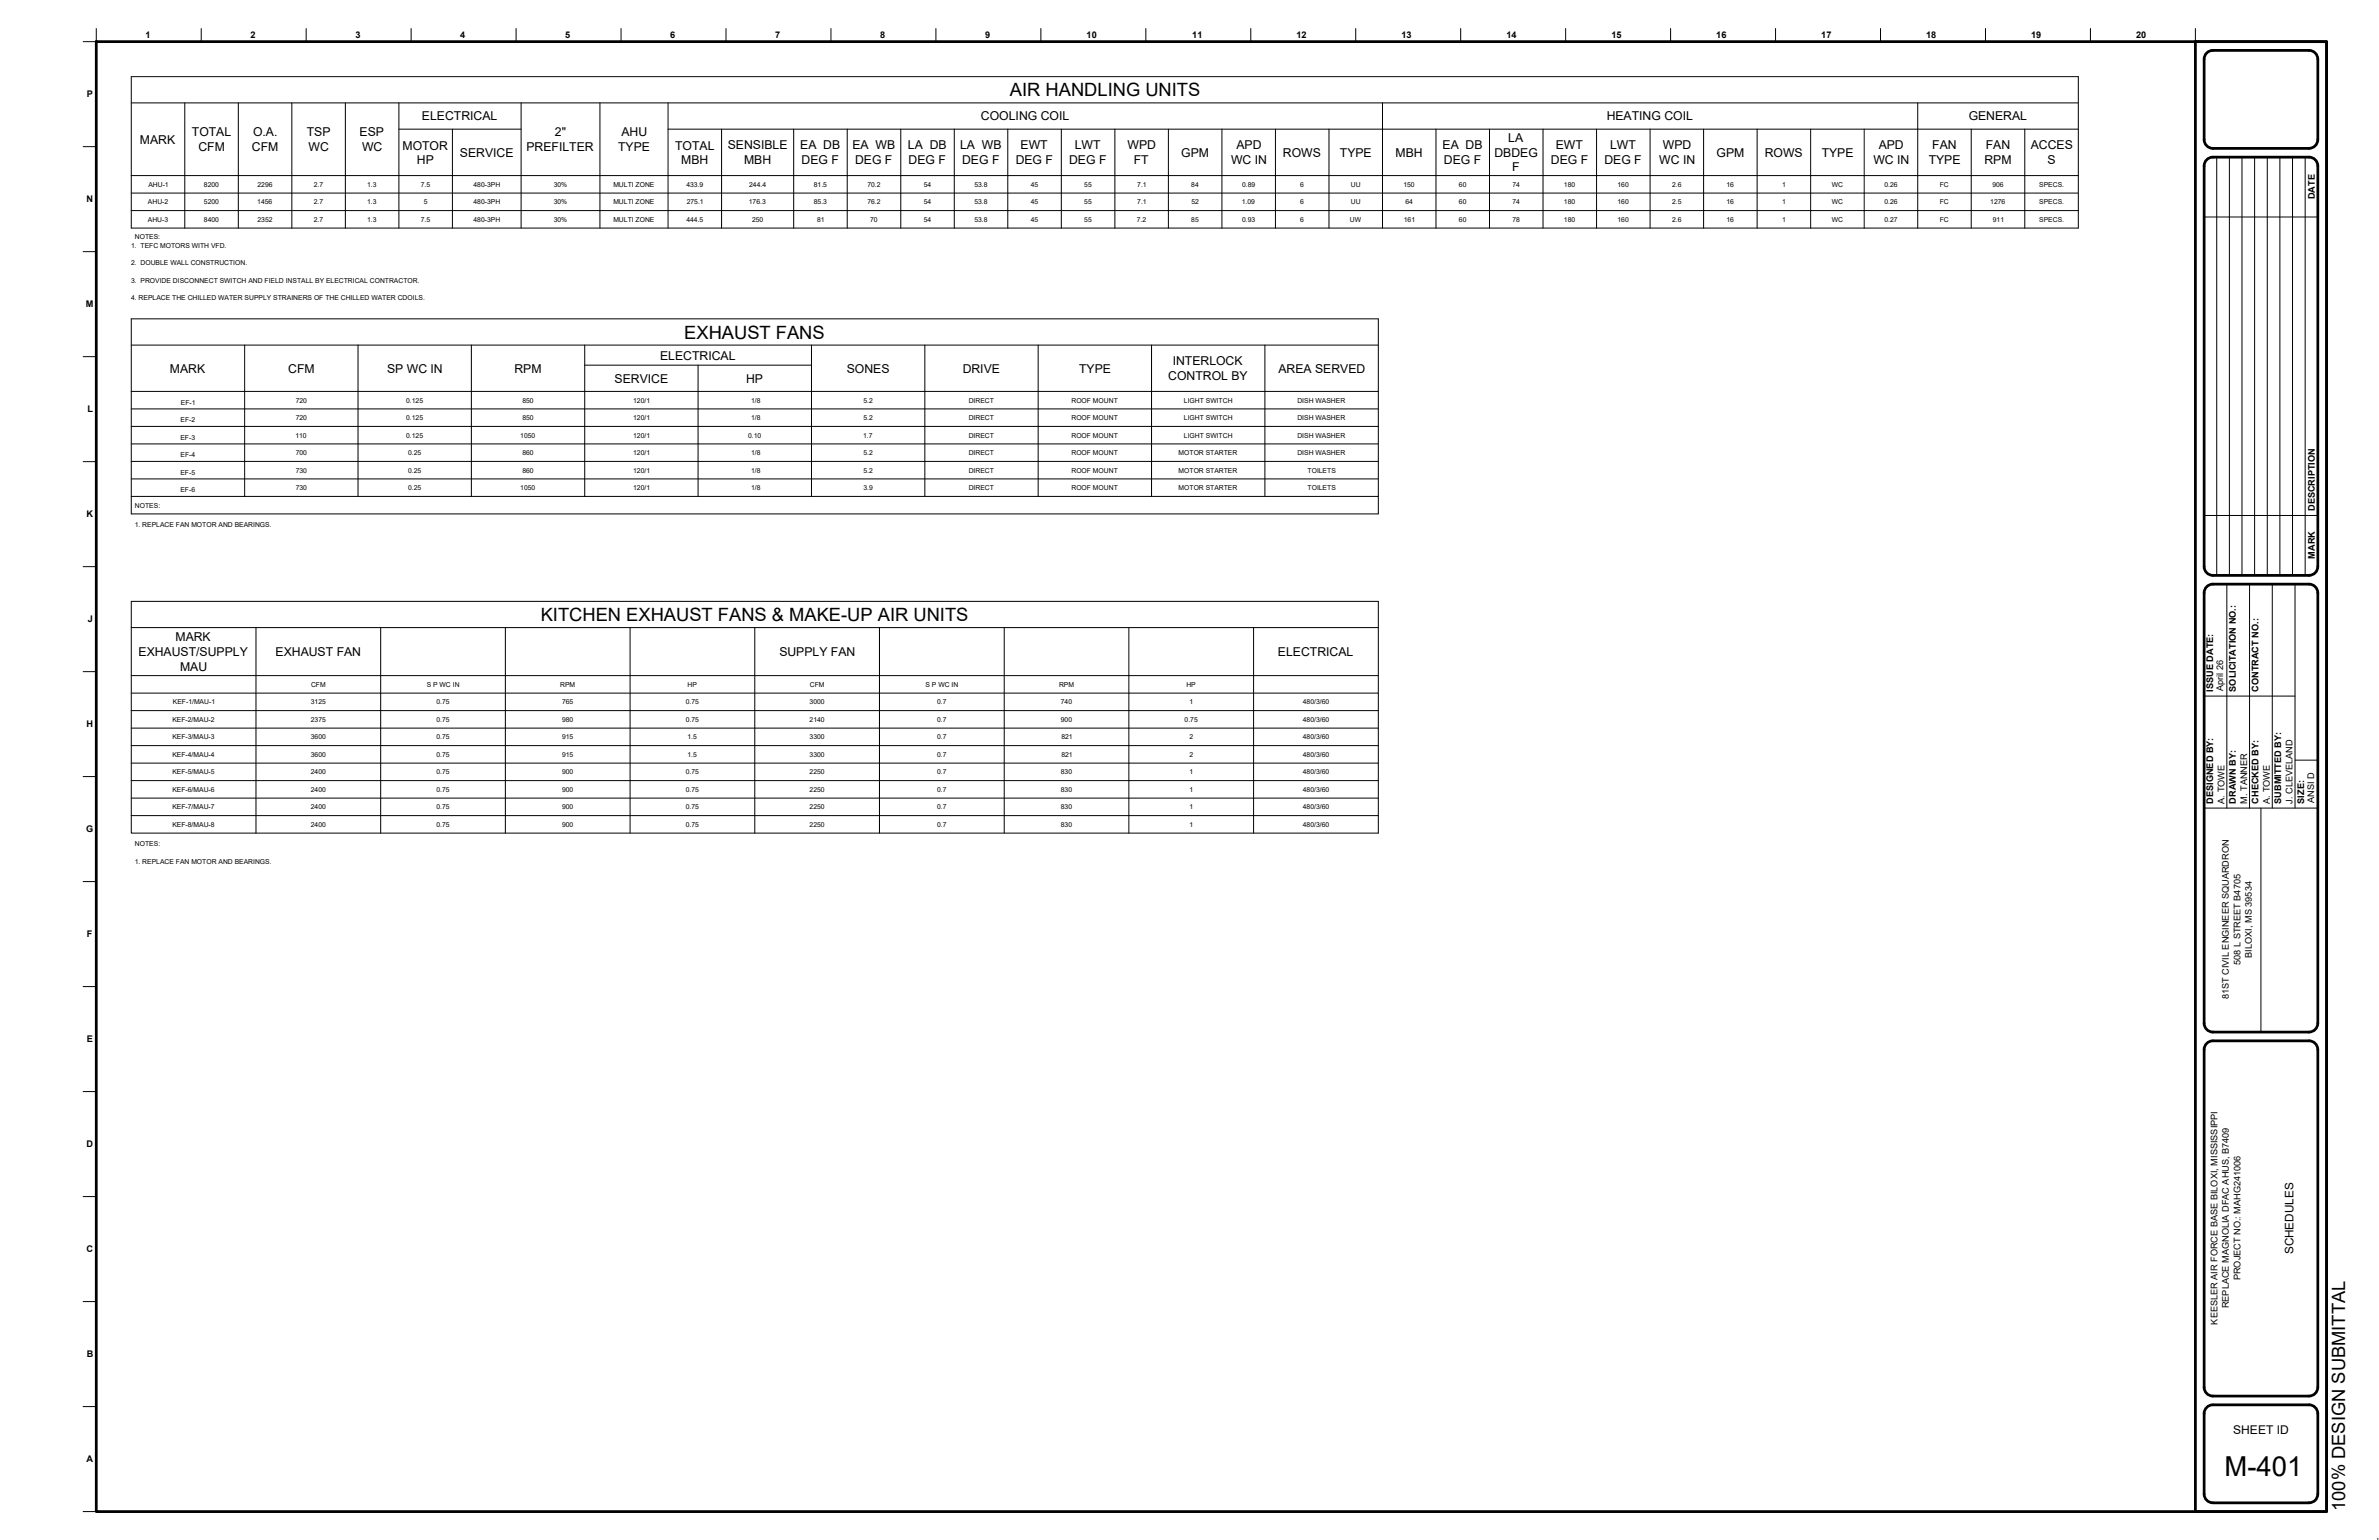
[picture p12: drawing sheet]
<svg xmlns="http://www.w3.org/2000/svg" width="864mm" height="559mm" viewBox="0 0 864 559" stroke-linecap="round" stroke-linejoin="round" font-family="sans-serif">
<defs><g id="words">
<text font-size="10" x="807.5" y="535.5">M-401</text>
<g font-size="6.7">
<text x="366.6" y="34.9">AIR HANDLING UNITS</text>
<text x="248.4" y="122.8">EXHAUST FANS</text>
<text x="196.3" y="225.3">KITCHEN EXHAUST FANS &amp; MAKE-UP AIR UNITS</text>
<text x="851.3" y="548.3" transform="rotate(-90 851.3 548.3)">100% DESIGN SUBMITTAL</text>
</g>
<g font-size="4.4">
<text x="153.2" y="43.7">ELECTRICAL</text>
<text x="356.1" y="43.7">COOLING COIL</text>
<text x="583.2" y="43.7">HEATING COIL</text>
<text x="714.6" y="43.7">GENERAL</text>
<text x="50.8" y="52.1">MARK</text>
<text x="69.7" y="49.4">TOTAL</text>
<text x="91.9" y="49.4">O.A.</text>
<text x="111.4" y="49.4">TSP</text>
<text x="130.5" y="49.4">ESP</text>
<text x="201.5" y="49.4">2&quot;</text>
<text x="225.6" y="49.4">AHU</text>
<text x="547.5" y="51.5">LA</text>
<text x="72" y="54.8">CFM</text>
<text x="91.5" y="54.8">CFM</text>
<text x="112" y="54.8">WC</text>
<text x="131.4" y="54.8">WC</text>
<text x="146.1" y="54.3">MOTOR</text>
<text x="151.3" y="59.5">HP</text>
<text x="167" y="56.9">SERVICE</text>
<text x="191.1" y="54.7">PREFILTER</text>
<text x="224.4" y="54.7">TYPE</text>
<text x="245.1" y="54.3">TOTAL</text>
<text x="247.3" y="59.5">MBH</text>
<text x="264.2" y="54.2">SENSIBLE</text>
<text x="270.1" y="59.5">MBH</text>
<text x="290.5" y="54.2">EA DB</text>
<text x="291" y="59.5">DEG F</text>
<text x="309.4" y="54.2">EA WB</text>
<text x="310.4" y="59.5">DEG F</text>
<text x="329.6" y="54.2">LA DB</text>
<text x="329.8" y="59.5">DEG F</text>
<text x="348.6" y="54.2">LA WB</text>
<text x="349.3" y="59.5">DEG F</text>
<text x="368.7" y="59.5">DEG F</text>
<text x="370.5" y="54.2">EWT</text>
<text x="388.1" y="59.5">DEG F</text>
<text x="390.2" y="54.2">LWT</text>
<text x="409.3" y="54.2">WPD</text>
<text x="411.5" y="59.5">FT</text>
<text x="428.8" y="56.9">GPM</text>
<text x="446.9" y="59.5">WC IN</text>
<text x="448.8" y="54.2">APD</text>
<text x="465.7" y="56.9">ROWS</text>
<text x="486.4" y="56.9">TYPE</text>
<text x="506.6" y="56.9">MBH</text>
<text x="523.7" y="54.2">EA DB</text>
<text x="524.1" y="59.5">DEG F</text>
<text x="542.5" y="56.9">DBDEG</text>
<text x="563" y="59.5">DEG F</text>
<text x="564.8" y="54.2">EWT</text>
<text x="582.4" y="59.5">DEG F</text>
<text x="584.5" y="54.2">LWT</text>
<text x="602.3" y="59.5">WC IN</text>
<text x="603.6" y="54.2">WPD</text>
<text x="623.1" y="56.9">GPM</text>
<text x="640.6" y="56.9">ROWS</text>
<text x="661.3" y="56.9">TYPE</text>
<text x="680.1" y="59.5">WC IN</text>
<text x="682" y="54.2">APD</text>
<text x="700.1" y="59.5">TYPE</text>
<text x="701.4" y="54.2">FAN</text>
<text x="720.4" y="59.5">RPM</text>
<text x="720.8" y="54.2">FAN</text>
<text x="737.2" y="54.2">ACCES</text>
<text x="743.3" y="59.5">S</text>
<text x="549" y="62.2">F</text>
<text x="239.6" y="130.5">ELECTRICAL</text>
<text x="61.7" y="135.2">MARK</text>
<text x="104.6" y="135.2">CFM</text>
<text x="140.5" y="135.2">SP WC IN</text>
<text x="186.8" y="135.2">RPM</text>
<text x="307.4" y="135.2">SONES</text>
<text x="349.5" y="135.2">DRIVE</text>
<text x="391.7" y="135.2">TYPE</text>
<text x="424.1" y="137.9">CONTROL BY</text>
<text x="425.7" y="132.5">INTERLOCK</text>
<text x="464.1" y="135.2">AREA SERVED</text>
<text x="223.1" y="138.9">SERVICE</text>
<text x="270.8" y="138.9">HP</text>
<text x="63.7" y="232.7">MARK</text>
<text x="50.3" y="238">EXHAUST/SUPPLY</text>
<text x="100" y="238">EXHAUST FAN</text>
<text x="282.9" y="238">SUPPLY FAN</text>
<text x="463.9" y="238">ELECTRICAL</text>
<text x="65.4" y="243.3">MAU</text>
<text x="810.7" y="520.2">SHEET ID</text>
</g>
<text font-size="4.3" x="832.6" y="455.1" transform="rotate(-90 832.6 455.1)">SCHEDULES</text>
<g font-size="3.3">
<text x="52.9" y="13.9">1</text>
<text x="90.9" y="13.9">2</text>
<text x="129" y="13.9">3</text>
<text x="167.1" y="13.9">4</text>
<text x="205.2" y="13.9">5</text>
<text x="243.3" y="13.9">6</text>
<text x="281.4" y="13.9">7</text>
<text x="319.5" y="13.9">8</text>
<text x="357.6" y="13.9">9</text>
<text x="394.5" y="13.9">10</text>
<text x="432.8" y="13.9">11</text>
<text x="470.7" y="13.9">12</text>
<text x="508.8" y="13.9">13</text>
<text x="546.9" y="13.9">14</text>
<text x="584.9" y="13.9">15</text>
<text x="623" y="13.9">16</text>
<text x="661.1" y="13.9">17</text>
<text x="699.2" y="13.9">18</text>
<text x="737.3" y="13.9">19</text>
<text x="775.4" y="13.9">20</text>
<text x="31.5" y="35.3">P</text>
<text x="31.4" y="73.4">N</text>
<text x="840.3" y="72.3" transform="rotate(-90 840.3 72.3)">DATE</text>
<text x="31.1" y="111.5">M</text>
<text x="31.7" y="149.6">L</text>
<text x="840.3" y="185.5" transform="rotate(-90 840.3 185.5)">DESCRIPTION</text>
<text x="31.4" y="187.7">K</text>
<text x="840.3" y="202.7" transform="rotate(-90 840.3 202.7)">MARK</text>
<text x="31.9" y="225.8">J</text>
<text x="803.4" y="251" transform="rotate(-90 803.4 251)">ISSUE DATE:</text>
<text x="807.1" y="250.8" transform="rotate(-90 807.1 250.8)">April 26</text>
<text x="811.6" y="251" transform="rotate(-90 811.6 251)">SOLICITATION NO.:</text>
<text x="819.9" y="251" transform="rotate(-90 819.9 251)">CONTRACT NO.:</text>
<text x="31.4" y="263.9">H</text>
<text x="803.4" y="291.6" transform="rotate(-90 803.4 291.6)">DESIGNED BY:</text>
<text x="807.5" y="291.6" transform="rotate(-90 807.5 291.6)">A. TOWE</text>
<text x="811.6" y="291.6" transform="rotate(-90 811.6 291.6)">DRAWN BY:</text>
<text x="815.7" y="291.6" transform="rotate(-90 815.7 291.6)">M. TANNER</text>
<text x="819.9" y="291.6" transform="rotate(-90 819.9 291.6)">CHECKED BY:</text>
<text x="824" y="291.6" transform="rotate(-90 824 291.6)">A. TOWE</text>
<text x="828.1" y="291.6" transform="rotate(-90 828.1 291.6)">SUBMITTED BY:</text>
<text x="832.3" y="291.6" transform="rotate(-90 832.3 291.6)">J. CLEVELAND</text>
<text x="836.4" y="291.6" transform="rotate(-90 836.4 291.6)">SIZE:</text>
<text x="840.1" y="291.4" transform="rotate(-90 840.1 291.4)">ANSI D</text>
<text x="31.2" y="302">G</text>
<text x="31.6" y="340.1">F</text>
<text x="817.4" y="347.5" transform="rotate(-90 817.4 347.5)">BILOXI, MS 39534</text>
<text x="813.3" y="350.1" transform="rotate(-90 813.3 350.1)">508 L STREET B4705</text>
<text x="809.1" y="362.7" transform="rotate(-90 809.1 362.7)">81ST CIVIL ENGINEER SQUARDRON</text>
<text x="31.5" y="378.2">E</text>
<text x="31.3" y="416.3">D</text>
<text x="31.3" y="454.4">C</text>
<text x="813.3" y="464.5" transform="rotate(-90 813.3 464.5)">PROJECT NO.: MAHG241006</text>
<text x="809.1" y="474.7" transform="rotate(-90 809.1 474.7)">REPLACE MAGNOLIA DFAC AHUS, B7409</text>
<text x="805" y="480.6" transform="rotate(-90 805 480.6)">KEESLER AIR FORCE BASE BILOXI, MISSISSIPPI</text>
<text x="31.5" y="492.5">B</text>
<text x="31.4" y="530.6">A</text>
</g>
<g font-size="2.5">
<text x="53.9" y="67.8">AHU-1</text>
<text x="74" y="67.8">8200</text>
<text x="93.5" y="67.8">2296</text>
<text x="113.9" y="67.8">2.7</text>
<text x="133.3" y="67.8">1.3</text>
<text x="152.8" y="67.7">7.5</text>
<text x="171.9" y="67.8">480-3PH</text>
<text x="201" y="67.7">30%</text>
<text x="222.6" y="67.8">MULTI ZONE</text>
<text x="249.2" y="67.8">433.9</text>
<text x="271.9" y="67.8">244.4</text>
<text x="295.4" y="67.8">81.5</text>
<text x="314.9" y="67.8">70.2</text>
<text x="335.3" y="67.7">54</text>
<text x="353.7" y="67.8">53.8</text>
<text x="374.2" y="67.7">45</text>
<text x="393.6" y="67.7">55</text>
<text x="412.9" y="67.8">7.1</text>
<text x="432.5" y="67.8">84</text>
<text x="450.9" y="67.8">0.89</text>
<text x="472" y="67.8">6</text>
<text x="490.4" y="67.7">UU</text>
<text x="509.4" y="67.8">150</text>
<text x="529.6" y="67.8">60</text>
<text x="549.1" y="67.8">74</text>
<text x="567.7" y="67.8">180</text>
<text x="587.2" y="67.8">160</text>
<text x="607" y="67.8">2.6</text>
<text x="626.7" y="67.8">16</text>
<text x="647" y="67.8">1</text>
<text x="665" y="67.8">WC</text>
<text x="684" y="67.8">0.26</text>
<text x="704.2" y="67.8">FC</text>
<text x="723.2" y="67.8">906</text>
<text x="740.3" y="67.8">SPECS.</text>
<text x="53.7" y="74.1">AHU-2</text>
<text x="74" y="74.1">5200</text>
<text x="93.4" y="74.1">1456</text>
<text x="113.9" y="74.1">2.7</text>
<text x="133.3" y="74.1">1.3</text>
<text x="153.8" y="74.1">5</text>
<text x="171.9" y="74.1">480-3PH</text>
<text x="201" y="74.1">30%</text>
<text x="222.6" y="74.1">MULTI ZONE</text>
<text x="249.3" y="74.1">275.1</text>
<text x="271.8" y="74.1">176.3</text>
<text x="295.4" y="74.1">85.3</text>
<text x="314.9" y="74.1">76.2</text>
<text x="335.3" y="74.1">54</text>
<text x="353.7" y="74.1">53.8</text>
<text x="374.2" y="74.1">45</text>
<text x="393.6" y="74.1">55</text>
<text x="412.9" y="74.1">7.1</text>
<text x="432.5" y="74.1">52</text>
<text x="450.8" y="74.1">1.09</text>
<text x="472" y="74.1">6</text>
<text x="490.4" y="74.1">UU</text>
<text x="510.2" y="74.1">64</text>
<text x="529.6" y="74.1">60</text>
<text x="549.1" y="74.1">74</text>
<text x="567.7" y="74.1">180</text>
<text x="587.2" y="74.1">160</text>
<text x="607" y="74.1">2.5</text>
<text x="626.7" y="74.1">16</text>
<text x="647" y="74.1">1</text>
<text x="665" y="74.1">WC</text>
<text x="684" y="74.1">0.26</text>
<text x="704.2" y="74.1">FC</text>
<text x="722.5" y="74.1">1276</text>
<text x="740.3" y="74.1">SPECS.</text>
<text x="53.7" y="80.5">AHU-3</text>
<text x="74" y="80.5">8400</text>
<text x="93.5" y="80.5">2352</text>
<text x="113.9" y="80.5">2.7</text>
<text x="133.3" y="80.5">1.3</text>
<text x="152.8" y="80.4">7.5</text>
<text x="171.9" y="80.5">480-3PH</text>
<text x="201" y="80.4">30%</text>
<text x="222.6" y="80.5">MULTI ZONE</text>
<text x="249.2" y="80.4">444.5</text>
<text x="273" y="80.5">250</text>
<text x="296.6" y="80.5">81</text>
<text x="315.9" y="80.5">70</text>
<text x="335.3" y="80.4">54</text>
<text x="353.7" y="80.5">53.8</text>
<text x="374.2" y="80.4">45</text>
<text x="393.6" y="80.4">55</text>
<text x="412.7" y="80.5">7.2</text>
<text x="432.5" y="80.5">85</text>
<text x="450.9" y="80.5">0.93</text>
<text x="472" y="80.5">6</text>
<text x="490" y="80.4">UW</text>
<text x="509.6" y="80.5">161</text>
<text x="529.6" y="80.5">60</text>
<text x="549" y="80.5">78</text>
<text x="567.7" y="80.5">180</text>
<text x="587.2" y="80.5">160</text>
<text x="607" y="80.5">2.6</text>
<text x="626.7" y="80.5">16</text>
<text x="647" y="80.5">1</text>
<text x="665" y="80.5">WC</text>
<text x="684" y="80.5">0.27</text>
<text x="704.2" y="80.5">FC</text>
<text x="723.4" y="80.5">911</text>
<text x="740.3" y="80.5">SPECS.</text>
<text x="47.6" y="89.9">1. TEFC MOTORS WITH VFD.</text>
<text x="49" y="86.8">NOTES:</text>
<text x="47.6" y="96.2">2. DOUBLE WALL CONSTRUCTION.</text>
<text x="47.6" y="102.6">3. PROVIDE DISCONNECT SWITCH AND FIELD INSTALL BY ELECTRICAL CONTRACTOR.</text>
<text x="47.6" y="108.9">4. REPLACE THE CHILLED WATER SUPPLY STRAINERS OF THE CHILLED WATER CDOILS.</text>
<text x="65.7" y="146.9">EF-1</text>
<text x="107.3" y="146.1">720</text>
<text x="147.4" y="146.1">0.125</text>
<text x="189.6" y="146.1">850</text>
<text x="229.8" y="146.1">120/1</text>
<text x="272.7" y="146.1">1/8</text>
<text x="313.4" y="146.1">5.2</text>
<text x="351.6" y="146.1">DIRECT</text>
<text x="389" y="146.1">ROOF MOUNT</text>
<text x="429.8" y="146.1">LIGHT SWITCH</text>
<text x="471" y="146.1">DISH WASHER</text>
<text x="65.5" y="153.2">EF-2</text>
<text x="107.3" y="152.4">720</text>
<text x="147.4" y="152.4">0.125</text>
<text x="189.6" y="152.4">850</text>
<text x="229.8" y="152.4">120/1</text>
<text x="272.7" y="152.4">1/8</text>
<text x="313.4" y="152.4">5.2</text>
<text x="351.6" y="152.4">DIRECT</text>
<text x="389" y="152.4">ROOF MOUNT</text>
<text x="429.8" y="152.4">LIGHT SWITCH</text>
<text x="471" y="152.4">DISH WASHER</text>
<text x="65.5" y="159.5">EF-3</text>
<text x="107.3" y="158.8">110</text>
<text x="147.4" y="158.8">0.125</text>
<text x="188.9" y="158.8">1050</text>
<text x="229.8" y="158.8">120/1</text>
<text x="271.6" y="158.8">0.10</text>
<text x="313.4" y="158.8">1.7</text>
<text x="351.6" y="158.8">DIRECT</text>
<text x="389" y="158.8">ROOF MOUNT</text>
<text x="429.8" y="158.8">LIGHT SWITCH</text>
<text x="471" y="158.8">DISH WASHER</text>
<text x="65.5" y="165.9">EF-4</text>
<text x="107.3" y="165.1">700</text>
<text x="148.1" y="165.1">0.25</text>
<text x="189.6" y="165.1">860</text>
<text x="229.8" y="165.1">120/1</text>
<text x="272.7" y="165.1">1/8</text>
<text x="313.4" y="165.1">5.2</text>
<text x="351.6" y="165.1">DIRECT</text>
<text x="389" y="165.1">ROOF MOUNT</text>
<text x="427.8" y="165.1">MOTOR STARTER</text>
<text x="471" y="165.1">DISH WASHER</text>
<text x="65.5" y="172.2">EF-5</text>
<text x="107.3" y="171.5">730</text>
<text x="148.1" y="171.5">0.25</text>
<text x="189.6" y="171.5">860</text>
<text x="229.8" y="171.5">120/1</text>
<text x="272.7" y="171.5">1/8</text>
<text x="313.4" y="171.5">5.2</text>
<text x="351.6" y="171.5">DIRECT</text>
<text x="389" y="171.5">ROOF MOUNT</text>
<text x="427.8" y="171.5">MOTOR STARTER</text>
<text x="474.7" y="171.5">TOILETS</text>
<text x="65.5" y="178.6">EF-6</text>
<text x="107.3" y="177.8">730</text>
<text x="148.1" y="177.8">0.25</text>
<text x="188.9" y="177.8">1050</text>
<text x="229.8" y="177.8">120/1</text>
<text x="272.7" y="177.8">1/8</text>
<text x="313.4" y="177.8">3.9</text>
<text x="351.6" y="177.8">DIRECT</text>
<text x="389" y="177.8">ROOF MOUNT</text>
<text x="427.8" y="177.8">MOTOR STARTER</text>
<text x="474.7" y="177.8">TOILETS</text>
<text x="49" y="184.2">NOTES:</text>
<text x="48.9" y="191.3">1. REPLACE FAN MOTOR AND BEARINGS.</text>
<text x="112.9" y="249.2">CFM</text>
<text x="154.9" y="249.2">S P WC IN</text>
<text x="203.3" y="249.2">RPM</text>
<text x="249.6" y="249.2">HP</text>
<text x="294" y="249.2">CFM</text>
<text x="336" y="249.2">S P WC IN</text>
<text x="384.4" y="249.2">RPM</text>
<text x="430.7" y="249.2">HP</text>
<text x="62.8" y="255.6">KEF-1/MAU-1</text>
<text x="112.8" y="255.5">3125</text>
<text x="158.4" y="255.5">0.75</text>
<text x="204" y="255.5">765</text>
<text x="249" y="255.5">0.75</text>
<text x="293.9" y="255.5">3000</text>
<text x="340.2" y="255.5">0.7</text>
<text x="385.1" y="255.5">740</text>
<text x="431.8" y="255.6">1</text>
<text x="472.9" y="255.6">480/3/60</text>
<text x="62.6" y="261.9">KEF-2/MAU-2</text>
<text x="112.8" y="261.9">2375</text>
<text x="158.4" y="261.9">0.75</text>
<text x="204" y="261.9">980</text>
<text x="249" y="261.9">0.75</text>
<text x="293.9" y="261.9">2140</text>
<text x="340.2" y="261.9">0.7</text>
<text x="385.1" y="261.9">900</text>
<text x="430" y="261.9">0.75</text>
<text x="472.9" y="261.9">480/3/60</text>
<text x="62.6" y="268.3">KEF-3/MAU-3</text>
<text x="112.8" y="268.2">3600</text>
<text x="158.4" y="268.2">0.75</text>
<text x="204" y="268.2">915</text>
<text x="249.6" y="268.2">1.5</text>
<text x="293.9" y="268.2">3300</text>
<text x="340.2" y="268.2">0.7</text>
<text x="385.3" y="268.2">821</text>
<text x="431.8" y="268.3">2</text>
<text x="472.9" y="268.3">480/3/60</text>
<text x="62.6" y="274.6">KEF-4/MAU-4</text>
<text x="112.8" y="274.6">3600</text>
<text x="158.4" y="274.6">0.75</text>
<text x="204" y="274.6">915</text>
<text x="249.6" y="274.6">1.5</text>
<text x="293.9" y="274.6">3300</text>
<text x="340.2" y="274.6">0.7</text>
<text x="385.3" y="274.6">821</text>
<text x="431.8" y="274.6">2</text>
<text x="472.9" y="274.6">480/3/60</text>
<text x="62.6" y="281">KEF-5/MAU-5</text>
<text x="112.8" y="280.9">2400</text>
<text x="158.4" y="280.9">0.75</text>
<text x="204" y="280.9">900</text>
<text x="249" y="280.9">0.75</text>
<text x="293.9" y="280.9">2250</text>
<text x="340.2" y="280.9">0.7</text>
<text x="385.1" y="280.9">830</text>
<text x="431.8" y="281">1</text>
<text x="472.9" y="281">480/3/60</text>
<text x="62.6" y="287.3">KEF-6/MAU-6</text>
<text x="112.8" y="287.3">2400</text>
<text x="158.4" y="287.3">0.75</text>
<text x="204" y="287.3">900</text>
<text x="249" y="287.3">0.75</text>
<text x="293.9" y="287.3">2250</text>
<text x="340.2" y="287.3">0.7</text>
<text x="385.1" y="287.3">830</text>
<text x="431.8" y="287.3">1</text>
<text x="472.9" y="287.3">480/3/60</text>
<text x="62.6" y="293.7">KEF-7/MAU-7</text>
<text x="112.8" y="293.6">2400</text>
<text x="158.4" y="293.6">0.75</text>
<text x="204" y="293.6">900</text>
<text x="249" y="293.6">0.75</text>
<text x="293.9" y="293.6">2250</text>
<text x="340.2" y="293.6">0.7</text>
<text x="385.1" y="293.6">830</text>
<text x="431.8" y="293.7">1</text>
<text x="472.9" y="293.7">480/3/60</text>
<text x="112.8" y="300">2400</text>
<text x="158.4" y="300">0.75</text>
<text x="204" y="300">900</text>
<text x="249" y="300">0.75</text>
<text x="293.9" y="300">2250</text>
<text x="340.2" y="300">0.7</text>
<text x="385.1" y="300">830</text>
<text x="62.6" y="300">KEF-8/MAU-8</text>
<text x="431.8" y="300">1</text>
<text x="472.9" y="300">480/3/60</text>
<text x="49" y="307.1">NOTES:</text>
<text x="48.9" y="313.4">1. REPLACE FAN MOTOR AND BEARINGS.</text>
</g>
</g></defs>
<!-- layer: 0 -->
<g fill="none" stroke="#000" stroke-width=".36">
<path d="M34.9 10.4v4.7h-4.7M73 10.4v4.7M111.1 10.4v4.7M149.2 10.4v4.7M187.3 10.4v4.7M225.4 10.4v4.7M263.5 10.4v4.7M301.6 10.4v4.7M339.7 10.4v4.7M377.8 10.4v4.7M415.9 10.4v4.7M454 10.4v4.7"/>
<path d="M492.1 10.4v4.7M530.2 10.4v4.7M568.3 10.4v4.7M606.4 10.4v4.7M644.5 10.4v4.7M682.6 10.4v4.7M720.7 10.4v4.7M758.8 10.4v4.7M796.9 10.4v4.7M47.6 27.8h706.8v55h-706.8zM47.6 37.3h706.8M67.1 37.3v45.5"/>
<path d="M86.5 37.3v45.5M105.9 37.3v45.5M125.4 37.3v45.5M144.8 37.3v45.5M189.2 37.3v45.5M217.8 37.3v45.5M242.5 37.3v45.5M501.9 37.3v45.5M696.2 37.3v45.5M30.2 53.2h4.7M144.8 46.9h44.4M164.2 46.9v35.9"/>
<path d="M242.5 46.9h511.9M261.9 46.9v35.9M288.1 46.9v35.9M307.6 46.9v35.9M327 46.9v35.9M346.4 46.9v35.9M365.8 46.9v35.9M385.3 46.9v35.9M404.7 46.9v35.9M424.1 46.9v35.9M443.6 46.9v35.9M463 46.9v35.9"/>
<path d="M482.4 46.9v35.9M521.3 46.9v35.9M540.7 46.9v35.9M560.1 46.9v35.9M579.6 46.9v35.9M599 46.9v35.9M618.4 46.9v35.9M637.9 46.9v35.9M657.3 46.9v35.9M676.7 46.9v35.9M715.6 46.9v35.9M735 46.9v35.9"/>
<path d="M804.7 57v151.8M809.3 57v151.8M813.9 57v151.8M818.5 57v151.8M823 57v151.8M827.6 57v151.8M832.2 57v151.8M836.8 57v151.8M47.6 63.7h706.8M47.6 70.1h706.8M47.6 76.4h706.8M800.1 78.7h41.3"/>
<path d="M30.2 91.3h4.7M47.6 115.7h452.7v70.8h-452.7zM30.2 129.4h4.7M47.6 125.2h452.7M88.8 125.2v54.9M130 125.2v54.9M171.1 125.2v54.9M212.3 125.2v54.9M212.3 132.5h82.3M253.4 132.5v47.6M294.6 125.2v54.9M335.7 125.2v54.9"/>
<path d="M376.9 125.2v54.9M418 125.2v54.9M459.2 125.2v54.9M47.6 142h452.7M47.6 148.4h452.7M47.6 154.7h452.7M30.2 167.5h4.7M47.6 161.1h452.7M47.6 167.4h452.7M47.6 173.8h452.7M47.6 180.1h452.7M800.1 187h41.3"/>
<path d="M30.2 205.6h4.7M47.6 218.2h452.7v84.1h-452.7zM808.4 212v81.2M816.6 212v81.2M824.9 212v81.2M833.1 212v81.2M47.6 227.7h452.7M92.9 227.7v74.6M138.2 227.7v74.6M183.5 227.7v74.6M228.7 227.7v74.6M274 227.7v74.6"/>
<path d="M319.3 227.7v74.6M364.5 227.7v74.6M409.8 227.7v74.6M455.1 227.7v74.6M30.2 243.7h4.7M47.6 245.2h452.7M47.6 251.5h452.7M47.6 257.9h452.7M800.1 252.6h33M47.6 264.2h452.7M47.6 270.6h452.7M47.6 276.9h452.7"/>
<path d="M833.1 275.8h8.3M30.2 281.8h4.7M47.6 283.3h452.7M47.6 289.6h452.7M47.6 296h452.7M800.1 293.2h41.3M820.7 293.2v81.3M30.2 319.9h4.7M30.2 358h4.7M30.2 396.1h4.7M30.2 434.2h4.7M30.2 472.3h4.7"/>
<path d="M30.2 510.4h4.7M30.2 548.5h4.7M863.2 558.6h.1"/>
</g>
<g fill="none" stroke="#000" stroke-width=".99">
<path d="M34.9 15.1h809.7v533.4h-809.7zM796.9 15.1h47.7v533.4h-47.7zM803.3 18.3a3.2 3.2 0 0 0-3.2 3.2M803.3 18.3h34.9a3.2 3.2 0 0 1 3.2 3.2M800.1 21.5v29.2a3.2 3.2 0 0 0 3.2 3.1M841.4 21.5v29.2a3.2 3.2 0 0 1-3.2 3.1h-34.9M803.3 57a3.2 3.2 0 0 0-3.2 3.2v145.4a3.2 3.2 0 0 0 3.2 3.2M803.3 57h34.9a3.2 3.2 0 0 1 3.2 3.2v145.4a3.2 3.2 0 0 1-3.2 3.2M800.1 215.1v156.2a3.2 3.2 0 0 0 3.2 3.2M803.3 212a3.2 3.2 0 0 0-3.2 3.1M803.3 208.8h34.9M803.3 212h34.9a3.2 3.2 0 0 1 3.2 3.1"/>
<path d="M841.4 215.1v156.2a3.2 3.2 0 0 1-3.2 3.2M803.3 377.7a3.2 3.2 0 0 0-3.2 3.1M803.3 374.5h34.9M803.3 377.7h34.9a3.2 3.2 0 0 1 3.2 3.1M800.1 380.9v122.5a3.2 3.2 0 0 0 3.2 3.2M841.4 380.9v122.5a3.2 3.2 0 0 1-3.2 3.2h-34.9M803.3 509.8a3.2 3.2 0 0 0-3.2 3.1v29.2a3.2 3.2 0 0 0 3.2 3.2M803.3 509.8h34.9a3.2 3.2 0 0 1 3.2 3.1v29.2a3.2 3.2 0 0 1-3.2 3.2h-34.9"/>
</g>
<use href="#words"/>
</svg>
